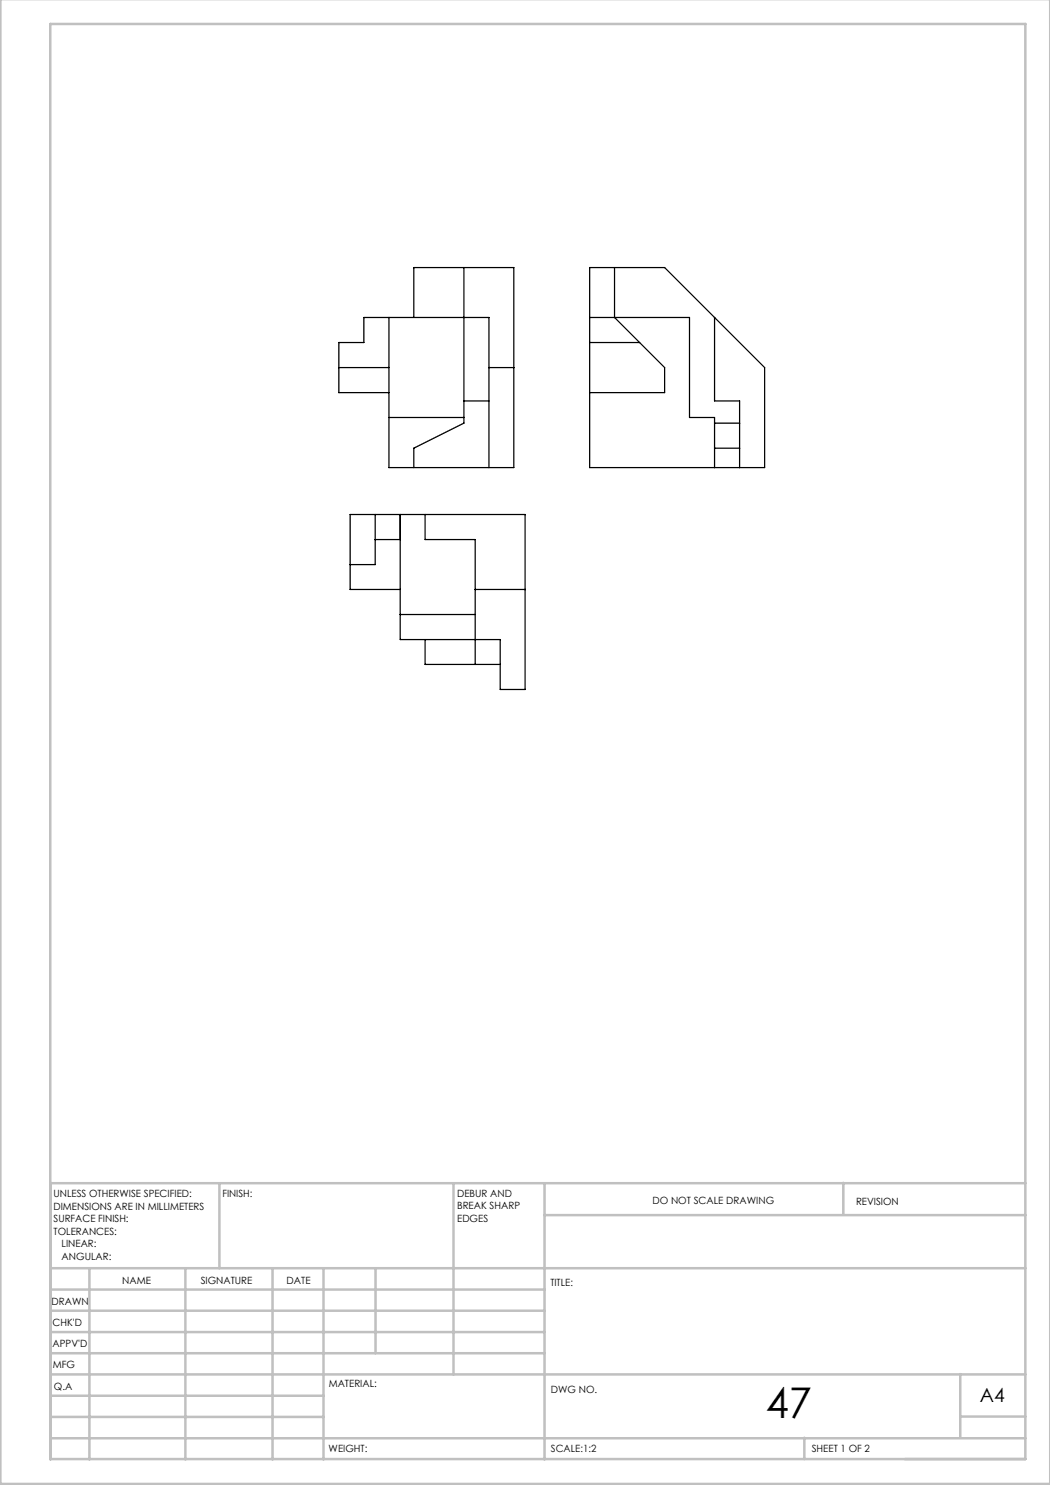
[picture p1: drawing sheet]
<svg xmlns="http://www.w3.org/2000/svg" width="210mm" height="297mm" viewBox="0 0 210 297" stroke-linecap="round" stroke-linejoin="round" font-family="sans-serif">
<defs><g id="words">
<text font-size="8.5" x="153.2" y="283.5">47</text>
<text font-size="3.9" x="196" y="280.4">A4</text>
<g font-size="2">
<text x="10.7" y="239.5">UNLESS OTHERWISE SPECIFIED:</text>
<text x="44.5" y="239.5">FINISH:</text>
<text x="91.4" y="239.4">DEBUR AND</text>
<text x="10.7" y="242">DIMENSIONS ARE IN MILLIMETERS</text>
<text x="10.7" y="244.5">SURFACE FINISH:</text>
<text x="91.4" y="241.9">BREAK SHARP</text>
<text x="91.4" y="244.4">EDGES</text>
<text x="130.5" y="240.8">DO NOT SCALE DRAWING</text>
<text x="171.2" y="241">REVISION</text>
<text x="10.7" y="247">TOLERANCES:</text>
<text x="12.3" y="249.5">LINEAR:</text>
<text x="12.3" y="252">ANGULAR:</text>
<text x="24.4" y="256.9">NAME</text>
<text x="40.1" y="256.8">SIGNATURE</text>
<text x="57.3" y="256.8">DATE</text>
<text x="110.1" y="257.1">TITLE:</text>
<text x="10.3" y="260.9">DRAWN</text>
<text x="10.5" y="269.3">APPV'D</text>
<text x="10.5" y="265.2">CHK'D</text>
<text x="10.6" y="273.6">MFG</text>
<text x="10.8" y="278">Q.A</text>
<text x="65.8" y="277.4">MATERIAL:</text>
<text x="110.2" y="278.5">DWG NO.</text>
<text x="65.7" y="290.4">WEIGHT:</text>
<text x="110.2" y="290.5">SCALE:1:2</text>
<text x="162.4" y="290.4">SHEET 1 OF 2</text>
</g>
</g></defs>
<g fill="none" stroke="#c0c0c0" stroke-width=".5">
<path d="M.1 -.1v296.9h209.9v-296.9M10.1 4.8h195v287h-195zM43.9 236.6v17M90.7 236.6v38.3M108.9 236.6v55.3M168.7 236.6v6.3M205.1 236.6h-195v55.3M10.1 253.6h195M10.1 257.9h98.8M17.9 253.6v38.3M37.1 253.6v38.3M54.5 253.6v38.3"/>
<path d="M64.7 253.6v38.3M75.1 253.6v17M108.9 243h96.2M10.1 270.6h98.8M10.1 266.4h98.8M10.1 262.1h98.8M10.1 279.1h54.6M10.1 274.9h195M192.1 274.8v12.7M10.1 287.7h195M10.1 283.4h54.6M160.9 287.5v4.3"/>
<path d="M192.1 283.3h13"/>
</g>
<g fill="none" stroke="#000" stroke-width=".25">
<path d="M92.8 53.5v31.1l-10 5v3.9M117.9 53.5h15l20 20v20h-35zM122.9 53.5v10l10 10v5h-15M67.8 73.5h10M77.8 78.5h-10v-10h5v-5h25v30M77.8 63.5v30h25v-40h-20v10M97.8 73.5h5M117.9 63.5h20v20h5v10M117.9 68.5h10M142.9 63.5v16.7h5v13.3M77.8 83.5h15M92.8 80.2h5"/>
<path d="M142.9 89.6h5M142.9 84.6h5M75 107.9h5M75 102.9v10h-5M80 102.9v25h20v10h5v-35h-35v15h10M85 102.9v5h10v25M95 117.9h10M80 122.9h15M85 127.9v5h15"/>
</g>
<use href="#words"/>
</svg>
